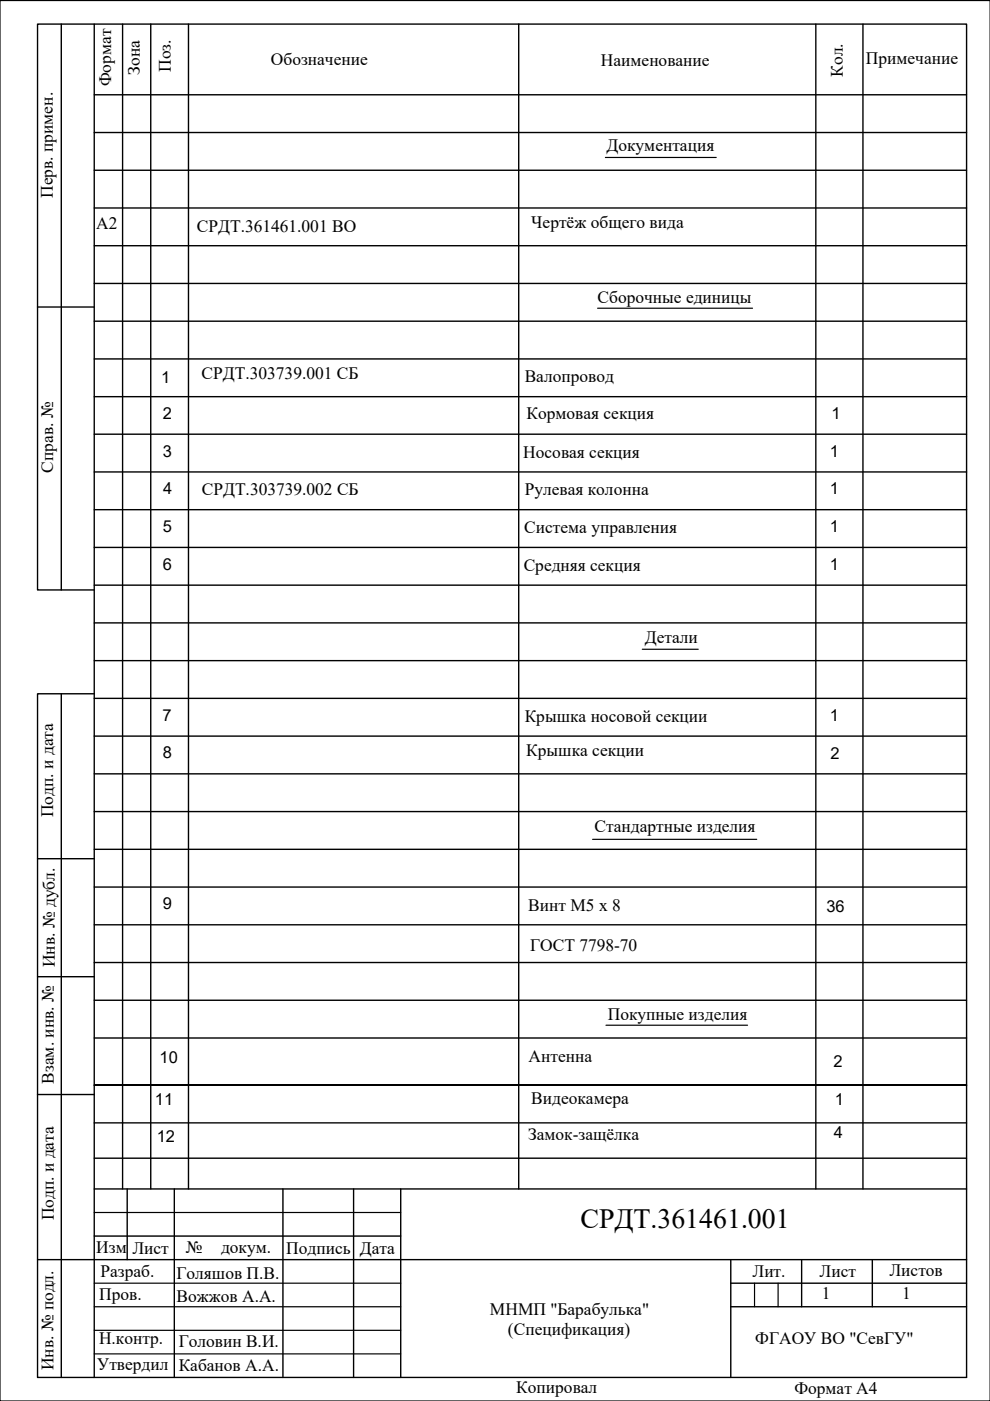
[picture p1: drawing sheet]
<svg xmlns="http://www.w3.org/2000/svg" width="210mm" height="297mm" viewBox="0 0 210 297" stroke-linecap="round" stroke-linejoin="round" font-family="sans-serif">
<defs><g id="words">
<text font-size="5.9" x="123.1" y="260.3">СРДТ.361461.001</text>
<g font-size="3.7">
<text x="29.6" y="15.9" transform="rotate(-90 29.6 15.9)">Зона</text>
<text x="36.2" y="15.2" transform="rotate(-90 36.2 15.2)">Поз.</text>
<text x="57.4" y="13.8">Обозначение</text>
<text x="127.4" y="14">Наименование</text>
<text x="178.7" y="16.2" transform="rotate(-90 178.7 16.2)">Кол.</text>
<text x="183.6" y="13.6">Примечание</text>
<text x="23.6" y="18.3" transform="rotate(-90 23.6 18.3)">Формат</text>
<text x="128.6" y="32.1">Документация</text>
<text x="11.2" y="41.9" transform="rotate(-90 11.2 41.9)">Перв. примен.</text>
<text x="20.4" y="48.6">А2</text>
<text x="41.7" y="49.3">СРДТ.361461.001 ВО</text>
<text x="112.6" y="48.2">Чертёж общего вида</text>
<text x="126.7" y="64.3">Сборочные единицы</text>
<text x="42.8" y="80.3">СРДТ.303739.001 СБ</text>
<text x="111.3" y="81">Валопровод</text>
<text x="111.6" y="88.8">Кормовая секция</text>
<text x="11.3" y="100.2" transform="rotate(-90 11.3 100.2)">Справ. №</text>
<text x="111" y="97.1">Носовая секция</text>
<text x="42.8" y="104.9">СРДТ.303739.002 СБ</text>
<text x="111.3" y="105">Рулевая колонна</text>
<text x="111.2" y="113">Система управления</text>
<text x="111" y="121.1">Средняя секция</text>
<text x="136.7" y="136.3">Детали</text>
<text x="111.3" y="153.1">Крышка носовой секции</text>
<text x="111.6" y="160.4">Крышка секции</text>
<text x="11.3" y="173.3" transform="rotate(-90 11.3 173.3)">Подп. и дата</text>
<text x="126.1" y="176.5">Стандартные изделия</text>
<text x="112" y="193.1">Винт М5 х 8</text>
<text x="112.4" y="201.6">ГОСТ 7798-70</text>
<text x="11.6" y="205" transform="rotate(-90 11.6 205)">Инв. № дубл.</text>
<text x="128.9" y="216.4">Покупные изделия</text>
<text x="112.1" y="225.1">Антенна</text>
<text x="11.4" y="229.8" transform="rotate(-90 11.4 229.8)">Взам. инв. №</text>
<text x="112.6" y="234.1">Видеокамера</text>
<text x="112" y="241.7">Замок-защёлка</text>
<text x="11.4" y="258.7" transform="rotate(-90 11.4 258.7)">Подп. и дата</text>
<text x="20.4" y="265.6">Изм</text>
<text x="28.1" y="265.8">Лист</text>
<text x="39.4" y="265.7">№</text>
<text x="46.9" y="265.7">докум.</text>
<text x="60.7" y="265.9">Подпись</text>
<text x="76.3" y="266">Дата</text>
<text x="21" y="275.6">Пров.</text>
<text x="21.3" y="270.7">Разраб.</text>
<text x="37.4" y="271.1">Голяшов П.В.</text>
<text x="159.6" y="270.7">Лит.</text>
<text x="173.8" y="270.7">Лист</text>
<text x="174.2" y="275.5">1</text>
<text x="188.6" y="270.5">Листов</text>
<text x="191.3" y="275.5">1</text>
<text x="37.4" y="276.1">Вожжов А.А.</text>
<text x="103.9" y="278.8">МНМП &quot;Барабулька&quot;</text>
<text x="21" y="285">Н.контр.</text>
<text x="37.9" y="285.6">Головин В.И.</text>
<text x="107.7" y="283.1">(Спецификация)</text>
<text x="160.1" y="285">ФГАОУ ВО &quot;СевГУ&quot;</text>
<text x="11.3" y="290.5" transform="rotate(-90 11.3 290.5)">Инв. № подл.</text>
<text x="20.6" y="290.4">Утвердил</text>
<text x="37.9" y="290.6">Кабанов А.А.</text>
<text x="109.5" y="295.4">Копировал</text>
<text x="168.4" y="295.5">Формат А4</text>
</g>
<g font-size="3.5">
<text x="34.2" y="81.3">1</text>
<text x="34.5" y="88.8">2</text>
<text x="176.3" y="88.9">1</text>
<text x="34.5" y="96.8">3</text>
<text x="175.9" y="96.8">1</text>
<text x="34.6" y="104.8">4</text>
<text x="175.9" y="104.8">1</text>
<text x="34.5" y="112.8">5</text>
<text x="175.9" y="112.8">1</text>
<text x="34.5" y="120.8">6</text>
<text x="175.9" y="120.8">1</text>
<text x="34.5" y="152.8">7</text>
<text x="175.9" y="152.8">1</text>
<text x="34.5" y="160.8">8</text>
<text x="176.1" y="160.9">2</text>
<text x="34.5" y="192.8">9</text>
<text x="175.2" y="193.3">36</text>
<text x="33.8" y="225.3">10</text>
<text x="176.7" y="226.1">2</text>
<text x="32.9" y="234.3">11</text>
<text x="177" y="234.3">1</text>
<text x="33.2" y="242.1">12</text>
<text x="176.8" y="241.2">4</text>
</g>
</g></defs>
<path d="M0 .1h209.9v296.9h-209.9zM20 257.1h65M20 277.1h65M20 272.1h65M160 272.1v5M165 272.1v5M20 287h65M20 282.1h65" fill="none" stroke="#000" stroke-width=".25"/>
<g fill="none" stroke="#000" stroke-width=".3">
<path d="M13 5.1v120M20 5.1h-12v120h12M26 5.1v247M32 5.1v247M40 5.1v247M110 5.1v247M173 5.1v247M183 5.1v247M20 20.1h184.9M20 28.1h184.9M20 36.1h184.9M20 44.1h184.9"/>
<path d="M20 52.1h184.9M8 65.1h12M20 60.1h184.9M20 68.1h184.9M20 76.1h184.9M20 84.1h184.9M20 92.1h184.9M20 100.1h184.9M20 108.1h184.9M20 116.1h184.9M20 124.1h184.9M20 132.1h184.9"/>
<path d="M13 147.1v144.9M20 147.1h-12v144.9h196.9v-286.9h-184.9v286.9M20 140.1h184.9M20 148.1h184.9M20 156.1h184.9M20 164.1h184.9M20 172.1h184.9M8 182.1h12M20 180.1h184.9M20 188.1h184.9M20 196.1h184.9M8 207.1h12"/>
<path d="M20 204.1h184.9M20 212.1h184.9M8 232.1h12M20 220.1h184.9M20 238.1h184.9M204.9 230.1h-184.9h184.9M20 252.1h184.9M20 245.6h184.9M27 252.1v15M37 252.1v39.9M60 252.1v39.9M75 252.1v39.9"/>
<path d="M85 252.1v39.9M8 267.1h196.9M20 262.1h65M154.9 267.1v24.9M154.9 272.1h50M154.9 277.1h50M170 267.1v10M185 267.1v10"/>
</g>
<!-- layer: 0 -->
<path d="M128.4 33.4h23.4M126.7 65.3h32.9M136.2 137.7h11.8M125.6 178h34.8M128.5 217.4h30" fill="none" stroke="#000" stroke-width=".25"/>
<use href="#words"/>
</svg>
